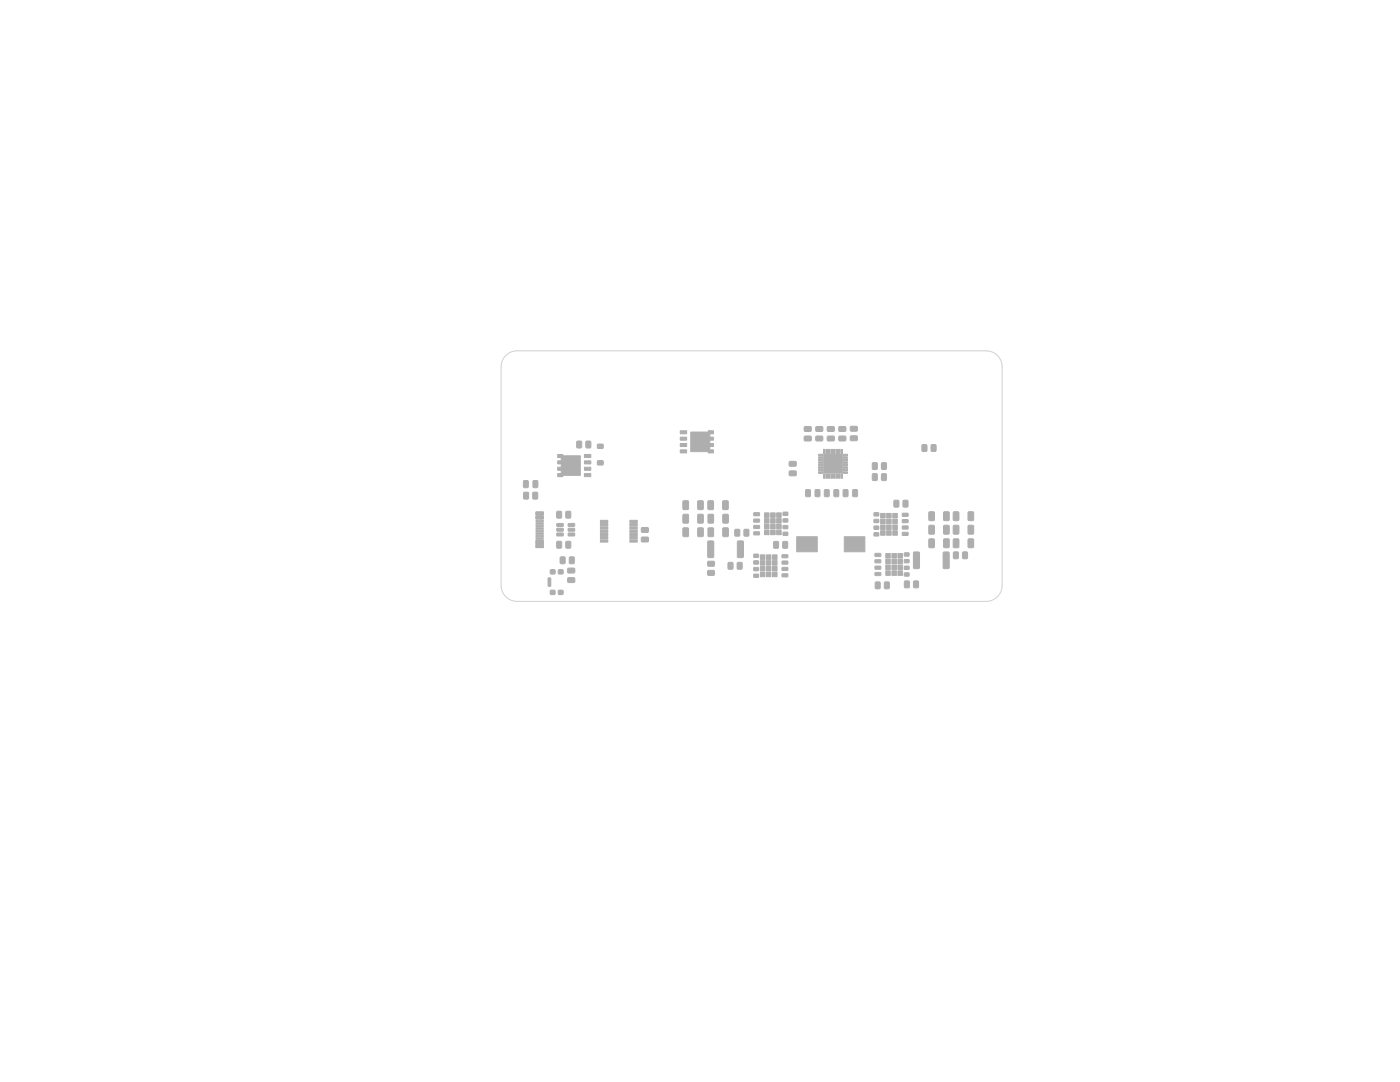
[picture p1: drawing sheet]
<svg xmlns="http://www.w3.org/2000/svg" width="279mm" height="216mm" viewBox="0 0 279 216" stroke-linecap="round" stroke-linejoin="round" font-family="sans-serif">
<g fill="#bbaaa4" stroke="#bbaaa4" stroke-width=".2">
<path d="M164.4 90.7h3.7v3.7h-3.7z"/>
<path d="M167.9 94.6h.3v.8h-.3z"/>
<path d="M167.3 94.6h.3v.8h-.3z"/>
<path d="M166.9 94.6h.3v.8h-.3z"/>
<path d="M166.3 94.6h.3v.8h-.3z"/>
<path d="M165.9 94.6h.3v.8h-.3z"/>
<path d="M165.3 94.6h.3v.8h-.3z"/>
<path d="M164.9 94.6h.3v.8h-.3z"/>
<path d="M164.3 94.6h.3v.8h-.3z"/>
<path d="M163.4 94.1h.8v.3h-.8z"/>
<path d="M163.4 93.7h.8v.3h-.8z"/>
<path d="M163.4 93.1h.8v.3h-.8z"/>
<path d="M163.4 92.7h.8v.3h-.8z"/>
<path d="M163.4 92.1h.8v.3h-.8z"/>
<path d="M163.4 91.7h.8v.3h-.8z"/>
<path d="M163.4 91.1h.8v.3h-.8z"/>
<path d="M163.4 90.7h.8v.3h-.8z"/>
<path d="M164.3 89.7h.3v.8h-.3z"/>
<path d="M164.9 89.7h.3v.8h-.3z"/>
<path d="M165.3 89.7h.3v.8h-.3z"/>
<path d="M165.9 89.7h.3v.8h-.3z"/>
<path d="M166.3 89.7h.3v.8h-.3z"/>
<path d="M166.9 89.7h.3v.8h-.3z"/>
<path d="M167.3 89.7h.3v.8h-.3z"/>
<path d="M167.9 89.7h.3v.8h-.3z"/>
<path d="M168.3 90.7h.8v.3h-.8z"/>
<path d="M168.3 91.1h.8v.3h-.8z"/>
<path d="M168.3 91.7h.8v.3h-.8z"/>
<path d="M168.3 92.1h.8v.3h-.8z"/>
<path d="M168.3 92.7h.8v.3h-.8z"/>
<path d="M168.3 93.1h.8v.3h-.8z"/>
<path d="M168.3 93.7h.8v.3h-.8z"/>
<path d="M168.3 94.1h.8v.3h-.8z"/>
<path d="M160.5 85.2l1.3-.1 .1 .3v.5l-.2 .2h-1.1l-.1-.3z"/>
<path d="M160.5 87.1l1.3-.1 .1 .3v.5l-.2 .2h-1.1l-.1-.3z"/>
<path d="M167.4 85.2l1.3-.1 .1 .3v.5l-.2 .2h-1.1l-.1-.3z"/>
<path d="M167.4 87.1l1.3-.1 .1 .3v.5l-.2 .2h-1.1l-.1-.3z"/>
<path d="M185.4 102.2l.9-.1 .2 .2v1.4l-.2 .2h-.7l-.2-.2z"/>
<path d="M188.4 102.2l.8-.1 .2 .2v1.4l-.1 .2h-.7l-.3-.2z"/>
<path d="M145.3 112.3l.7-.1 .3 .2v1l-.2 .2h-.6l-.2-.2z"/>
<path d="M147.2 112.3l.7-.1 .2 .2v1l-.1 .2h-.7l-.2-.2z"/>
<path d="M162.8 85.2l1.3-.1 .1 .3v.5l-.2 .2h-1.1l-.1-.3z"/>
<path d="M162.8 87.1l1.3-.1 .1 .3v.5l-.2 .2h-1.1l-.1-.3z"/>
<path d="M144.3 100l.8-.1 .2 .2v1.3l-.1 .3h-.7l-.3-.2z"/>
<path d="M141.3 100l.9-.1 .2 .2v1.3l-.2 .3h-.7l-.2-.2z"/>
<path d="M111.3 90.7h.7v.6h-.7z"/>
<path d="M111.3 92h.7v.6h-.7z"/>
<path d="M111.3 93.2h.7v.6h-.7z"/>
<path d="M111.3 94.5h.7v.6h-.7z"/>
<path d="M112 90.7h.3v.2h-.3z"/>
<path d="M112 94.9h.3v.2h-.3z"/>
<path d="M112 90.9h3.8v4h-3.8z"/>
<path d="M116.6 90.7h1.3v.6h-1.3z"/>
<path d="M116.6 92h1.3v.6h-1.3z"/>
<path d="M116.6 93.2h1.3v.6h-1.3z"/>
<path d="M116.6 94.5h1.3v.6h-1.3z"/>
<path d="M182.4 116l.7-.1 .2 .2v1l-.1 .2h-.6l-.3-.2z"/>
<path d="M180.5 116l.8-.1 .2 .2v1l-.2 .2h-.6l-.2-.2z"/>
<path d="M119.3 88.7h1v.7h-1z"/>
<path d="M119.3 92h1v.7h-1z"/>
<path d="M146.7 105.7l.7-.1 .2 .2v1l-.1 .2h-.6l-.3-.2z"/>
<path d="M148.5 105.7l.7-.1 .3 .2v1l-.2 .2h-.6l-.2-.2z"/>
<path d="M193.2 102.2l.9-.1 .2 .2v1.4l-.1 .2h-.8l-.2-.2z"/>
<path d="M190.3 102.2l.8-.1 .3 .2v1.4l-.2 .2h-.7l-.3-.2z"/>
<path d="M165.1 85.2l1.3-.1 .1 .3v.5l-.2 .2h-1.1l-.1-.3z"/>
<path d="M165.1 87.1l1.3-.1 .1 .3v.5l-.2 .2h-1.1l-.1-.3z"/>
<path d="M154.4 108.1l.7-.1 .3 .2v1l-.2 .2h-.6l-.2-.1z"/>
<path d="M156.3 108.1l.7-.1 .2 .2v1l-.1 .2h-.7l-.2-.1z"/>
<path d="M193.2 107.6l.9-.1 .2 .2v1.4l-.1 .2h-.8l-.2-.2z"/>
<path d="M190.3 107.6l.8-.1 .3 .2v1.4l-.2 .2h-.7l-.3-.2z"/>
<path d="M119.8 107.7h1.5v.5h-1.5z"/>
<path d="M119.8 107.1h1.5v.4h-1.5z"/>
<path d="M119.8 106.4h1.5v.5h-1.5z"/>
<path d="M119.8 105.8h1.5v.4h-1.5z"/>
<path d="M119.8 105.1h1.5v.5h-1.5z"/>
<path d="M119.8 104.5h1.5v.4h-1.5z"/>
<path d="M119.8 103.8h1.5v.5h-1.5z"/>
<path d="M125.7 103.8h1.5v.5h-1.5z"/>
<path d="M125.7 104.5h1.5v.4h-1.5z"/>
<path d="M125.7 105.1h1.5v.5h-1.5z"/>
<path d="M125.7 105.8h1.5v.4h-1.5z"/>
<path d="M125.7 106.4h1.5v.5h-1.5z"/>
<path d="M125.7 107.1h1.5v.4h-1.5z"/>
<path d="M125.7 107.7h1.5v.5h-1.5z"/>
<path d="M176 92.4l.7-.1 .2 .2v.9l-.1 .3h-.6l-.3-.2z"/>
<path d="M174.1 92.4l.8-.1 .2 .2v.9l-.2 .3h-.6l-.2-.2z"/>
<path d="M128 105.3h1.3l.1 .2v.6l-.2 .1h-1.1l-.1-.2z"/>
<path d="M128 107.2h1.3l.1 .2v.6l-.2 .1h-1.1l-.1-.2z"/>
<path d="M113 108.1l.7-.1 .2 .2v.9l-.1 .3h-.7l-.2-.2z"/>
<path d="M111.1 108.1l.7-.1 .3 .2v.9l-.2 .3h-.6l-.2-.2z"/>
<path d="M168.5 107.1h4.1v3h-4.1z"/>
<path d="M159 107.1h4.1v3h-4.1z"/>
<path d="M185.4 107.6l.9-.1 .2 .2v1.4l-.2 .2h-.7l-.2-.2z"/>
<path d="M188.4 107.6l.8-.1 .2 .2v1.4l-.1 .2h-.7l-.3-.2z"/>
<path d="M185.9 88.8l.7-.1 .2 .2v.9l-.1 .3h-.7l-.2-.2z"/>
<path d="M184 88.8l.7-.1 .3 .2v.9l-.2 .3h-.6l-.2-.2z"/>
<path d="M111.8 111.2l.7-.1 .3 .2v.9l-.2 .3h-.6l-.2-.2z"/>
<path d="M113.7 111.2l.7-.1 .2 .2v.9l-.1 .3h-.7l-.2-.2z"/>
<path d="M193.2 104.9l.9-.1 .2 .2v1.4l-.1 .2h-.8l-.2-.2z"/>
<path d="M190.3 104.9l.8-.1 .3 .2v1.4l-.2 .2h-.7l-.3-.2z"/>
<path d="M141.7 89.8h.7v.6h-.7z"/>
<path d="M141.7 88.5h.7v.6h-.7z"/>
<path d="M141.7 87.2h.7v.6h-.7z"/>
<path d="M141.7 86h.7v.6h-.7z"/>
<path d="M141.4 90.1h.3v.3h-.3z"/>
<path d="M141.4 86h.3v.2h-.3z"/>
<path d="M137.9 86.2h3.8v3.9h-3.8z"/>
<path d="M135.8 89.8h1.2v.6h-1.2z"/>
<path d="M135.8 88.5h1.2v.6h-1.2z"/>
<path d="M135.8 87.2h1.2v.6h-1.2z"/>
<path d="M135.8 86h1.2v.6h-1.2z"/>
<path d="M104.5 98.3l.7-.1 .3 .2v1l-.2 .2h-.6l-.2-.2z"/>
<path d="M106.4 98.3l.7-.1 .2 .2v1l-.1 .2h-.7l-.2-.2z"/>
<path d="M150.5 110.6h.8l.1 .5-.9 .1z"/>
<path d="M150.5 111.9h.8l.1 .6-.9 .1z"/>
<path d="M150.5 113.3l.8-.1 .1 .6-.9 .1z"/>
<path d="M150.5 114.6h.8l.1 .5-.9 .1z"/>
<path d="M156.1 110.7h1l.1 .5-1 .1z"/>
<path d="M156.1 112l1-.1 .1 .6-1 .1z"/>
<path d="M156.1 113.3l1-.1 .1 .6h-1z"/>
<path d="M156.1 114.5h1l.1 .5-1 .1z"/>
<path d="M151.8 110.7h.8v.9h-.8z"/>
<path d="M151.8 111.9h.8v.9h-.8z"/>
<path d="M151.8 113h.8v.9h-.8z"/>
<path d="M151.8 114.2h.8v.9h-.8z"/>
<path d="M152.9 110.7h1v.9h-1z"/>
<path d="M152.9 111.9h1v.9h-1z"/>
<path d="M152.9 113h1v.9h-1z"/>
<path d="M152.9 114.2h1v.9h-1z"/>
<path d="M154.2 110.7h.9v.9h-.9z"/>
<path d="M154.2 111.9h.9v.9h-.9z"/>
<path d="M154.2 113h.9v.9h-.9z"/>
<path d="M154.2 114.2h.9v.9h-.9z"/>
<path d="M111.1 106.4h1.2l.1 .5h-1.2z"/>
<path d="M111.1 105.4h1.2l.1 .5-1.2 .1z"/>
<path d="M111.1 104.5h1.2l.1 .5h-1.2z"/>
<path d="M113.4 104.5h1.2l.1 .5h-1.2z"/>
<path d="M113.4 105.4h1.2l.1 .5-1.2 .1z"/>
<path d="M113.4 106.4h1.2l.1 .5h-1.2z"/>
<path d="M113.3 113.4h1.3l.1 .2v.6l-.2 .2-1.1-.1-.1-.2z"/>
<path d="M113.3 115.3h1.3l.1 .2v.6l-.2 .1h-1.1l-.1-.2z"/>
<path d="M136.3 105.4l.9-.1 .2 .2v1.3l-.1 .3h-.8l-.2-.2z"/>
<path d="M139.3 105.4l.8-.1 .3 .2v1.3l-.2 .3h-.7l-.3-.2z"/>
<path d="M144.3 105.4l.8-.1 .3 .2v1.3l-.2 .3h-.7l-.3-.2z"/>
<path d="M141.3 105.4l.9-.1 .2 .2v1.3l-.1 .3h-.8l-.2-.2z"/>
<path d="M109.4 115.3l.5 .1-.1 1.6-.4-.1z"/>
<path d="M109.9 117.8h.8v.8h-.8z"/>
<path d="M111.5 117.8h.8v.8h-.8z"/>
<path d="M111.5 113.7h.8v.8h-.8z"/>
<path d="M109.9 113.7h.8v.8h-.8z"/>
<path d="M136.3 102.7l.9-.1 .2 .2v1.3l-.1 .3h-.8l-.2-.2z"/>
<path d="M139.3 102.7l.8-.1 .3 .2v1.3l-.2 .3h-.7l-.3-.2z"/>
<path d="M104.5 95.9h.7l.2 .1v1.1l-.1 .2h-.6l-.2-.1z"/>
<path d="M106.4 95.9h.7l.2 .1 .1 1.1-.2 .2h-.6l-.2-.1z"/>
<path d="M188.3 110.2l.9-.1 .2 .2v2.9l-.1 .3h-.8l-.3-.2z"/>
<path d="M182.4 110.2l.9-.1 .2 .2v2.9l-.1 .3h-.9l-.2-.2z"/>
<path d="M174.5 102.3h.8l.1 .6-.9 .1z"/>
<path d="M174.5 103.7l.8-.1 .1 .6-.9 .1z"/>
<path d="M174.5 105h.8l.1 .5-.9 .1z"/>
<path d="M174.5 106.3h.8l.1 .6-.9 .1z"/>
<path d="M180.1 102.4h1l.1 .5-1 .1z"/>
<path d="M180.1 103.7h1l.1 .5-1 .1z"/>
<path d="M180.1 105l1-.1 .1 .6-1 .1z"/>
<path d="M180.1 106.3l1-.1 .1 .6h-1z"/>
<path d="M175.7 102.4h.9v1h-.9z"/>
<path d="M175.7 103.6h.9v.9h-.9z"/>
<path d="M175.7 104.8h.9v.9h-.9z"/>
<path d="M175.7 105.9h.9v.9h-.9z"/>
<path d="M177 102.4h.9v1h-.9z"/>
<path d="M177 103.6h.9v.9h-.9z"/>
<path d="M177 104.8h.9v.9h-.9z"/>
<path d="M177 105.9h.9v.9h-.9z"/>
<path d="M178.2 102.4h.9v1h-.9z"/>
<path d="M178.2 103.6h.9v.9h-.9z"/>
<path d="M178.2 104.8h.9v.9h-.9z"/>
<path d="M178.2 105.9h.9v.9h-.9z"/>
<path d="M164.6 97.7h.7l.2 .1v1.1l-.2 .2h-.6l-.2-.1z"/>
<path d="M166.5 97.7h.7l.2 .1v1.1l-.2 .2h-.6l-.2-.1z"/>
<path d="M144.3 102.7l.8-.1 .3 .2v1.3l-.2 .3h-.7l-.3-.2z"/>
<path d="M141.3 102.7l.9-.1 .2 .2v1.3l-.1 .3h-.8l-.2-.2z"/>
<path d="M117 88.1l.7-.1 .2 .2v.9l-.1 .3h-.7l-.2-.2z"/>
<path d="M115.1 88.1l.7-.1 .3 .2v.9l-.2 .3h-.6l-.2-.2z"/>
<path d="M141.3 113.9l1.1-.1 .2 .3v.6l-.3 .1h-.9l-.2-.2z"/>
<path d="M141.3 112h1.1l.2 .2v.6l-.3 .2h-.9l-.2-.2z"/>
<path d="M113 102.1l.7-.1 .2 .2v.9l-.1 .3h-.7l-.2-.2z"/>
<path d="M111.1 102.1l.7-.1 .3 .2v.9l-.2 .3h-.6l-.2-.2z"/>
<path d="M170.2 97.7h.7l.2 .1 .1 1.1-.2 .2h-.6l-.2-.1z"/>
<path d="M168.3 97.7h.7l.2 .1 .1 1.1-.2 .2h-.6l-.2-.1z"/>
<path d="M178.4 99.9l.8-.1 .2 .2v1l-.2 .2h-.6l-.2-.2z"/>
<path d="M180.3 99.9l.7-.1 .2 .2v1l-.1 .2h-.7l-.2-.2z"/>
<path d="M169.7 85.1h1.3l.1 .2v.6l-.2 .2-1.1-.1-.1-.2z"/>
<path d="M169.7 87h1.3l.1 .2v.6l-.2 .2-1.1-.1-.1-.2z"/>
<path d="M185.4 104.9l.9-.1 .2 .2v1.4l-.2 .2h-.7l-.2-.2z"/>
<path d="M188.4 104.9l.8-.1 .2 .2v1.4l-.1 .2h-.7l-.3-.2z"/>
<path d="M147.2 108l.9-.1 .3 .2v2.9l-.2 .3h-.8l-.2-.2z"/>
<path d="M141.3 108l.9-.1 .2 .2 .1 2.9-.2 .3h-.8l-.3-.2z"/>
<path d="M160.8 97.7h.7l.2 .1v1.1l-.1 .2h-.6l-.2-.1z"/>
<path d="M162.7 97.7h.7l.2 .1v1.1l-.1 .2h-.6l-.2-.1z"/>
<path d="M136.3 100l.9-.1 .2 .2v1.3l-.1 .3h-.8l-.2-.2z"/>
<path d="M139.3 100l.8-.1 .3 .2v1.3l-.2 .3h-.7l-.3-.2z"/>
<path d="M180.5 114.3h.8l.1 .6-.8 .1z"/>
<path d="M180.5 113h.8l.1 .5-.8 .1z"/>
<path d="M180.5 111.7l.8-.1 .1 .6-.8 .1z"/>
<path d="M180.5 110.3h.8l.1 .6-.8 .1z"/>
<path d="M174.6 114.3l1.1-.1 .1 .6-1.1 .1z"/>
<path d="M174.6 113h1.1l.1 .5-1.1 .1z"/>
<path d="M174.6 111.7h1.1l.1 .5-1.1 .1z"/>
<path d="M174.6 110.5l1.1-.1 .1 .6h-1.1z"/>
<path d="M179.2 113.9h.9v.9h-.9z"/>
<path d="M179.2 112.8h.9v.9h-.9z"/>
<path d="M179.2 111.6h.9v.9h-.9z"/>
<path d="M179.2 110.5h.9v.9h-.9z"/>
<path d="M178 113.9h.9v.9h-.9z"/>
<path d="M178 112.8h.9v.9h-.9z"/>
<path d="M178 111.6h.9v.9h-.9z"/>
<path d="M178 110.5h.9v.9h-.9z"/>
<path d="M176.8 113.9h.9v.9h-.9z"/>
<path d="M176.8 112.8h.9v.9h-.9z"/>
<path d="M176.8 111.6h.9v.9h-.9z"/>
<path d="M176.8 110.5h.9v.9h-.9z"/>
<path d="M107 102.2h1.4v.6h-1.4z"/>
<path d="M107 103h1.4v.6h-1.4z"/>
<path d="M107 103.8h1.4v.3h-1.4z"/>
<path d="M107 104.8h1.4v.3h-1.4z"/>
<path d="M107 106.3h1.4v.3h-1.4z"/>
<path d="M107 107.3h1.4v.3h-1.4z"/>
<path d="M107 107.9h1.4v.6h-1.4z"/>
<path d="M107 108.7h1.4v.6h-1.4z"/>
<path d="M107 106.8h1.4v.3h-1.4z"/>
<path d="M107 105.8h1.4v.3h-1.4z"/>
<path d="M107 105.3h1.4v.3h-1.4z"/>
<path d="M107 104.3h1.4v.3h-1.4z"/>
<path d="M156.3 106.2h.8l.1 .6h-.8z"/>
<path d="M156.3 104.9l.8-.1 .1 .6-.8 .1z"/>
<path d="M156.3 103.6l.8-.1 .1 .6-.8 .1z"/>
<path d="M156.3 102.2h.8l.1 .6-.8 .1z"/>
<path d="M150.4 106.1h1.1l.1 .5-1.1 .1z"/>
<path d="M150.4 104.9l1.1-.1 .1 .6-1.1 .1z"/>
<path d="M150.4 103.6h1.1l.1 .5-1.1 .1z"/>
<path d="M150.4 102.3h1.1l.1 .5-1.1 .1z"/>
<path d="M155 105.8h.9v.9h-.9z"/>
<path d="M155 104.6h.9v.9h-.9z"/>
<path d="M155 103.5h.9v.9h-.9z"/>
<path d="M155 102.3h.9v.9h-.9z"/>
<path d="M153.8 105.8h.9v.9h-.9z"/>
<path d="M153.8 104.6h.9v.9h-.9z"/>
<path d="M153.8 103.5h.9v.9h-.9z"/>
<path d="M153.8 102.3h.9v.9h-.9z"/>
<path d="M152.6 105.8h.9v.9h-.9z"/>
<path d="M152.6 104.6h.9v.9h-.9z"/>
<path d="M152.6 103.5h.9v.9h-.9z"/>
<path d="M152.6 102.3h.9v.9h-.9z"/>
<path d="M174.1 94.6l.8-.1 .2 .2v1l-.2 .2h-.6l-.2-.2z"/>
<path d="M176 94.6l.7-.1 .2 .2v1l-.1 .2h-.6l-.3-.2z"/>
<path d="M176.5 116.2l.8-.1 .2 .2v.9l-.2 .3h-.6l-.2-.2z"/>
<path d="M174.7 116.2l.7-.1 .3 .2v.9l-.2 .3h-.6l-.2-.2z"/>
<path d="M192.1 110.2l.8-.1 .2 .2v.9l-.2 .3h-.6l-.2-.2z"/>
<path d="M190.3 110.2l.7-.1 .3 .2v.9l-.2 .3h-.6l-.2-.2z"/>
<path d="M157.5 94h1.3l.1 .2v.6l-.2 .2-1.1-.1-.1-.2z"/>
<path d="M157.5 92.1h1.3l.1 .2v.6l-.2 .2-1.1-.1-.1-.2z"/>
</g>
<path d="M100.9 70.9a3.2 3.2 0 0 1 2.3-.9h93.6a3.2 3.2 0 0 1 3.2 3.2v43.6a3.2 3.2 0 0 1-3.2 3.2h-93.6a3.2 3.2 0 0 1-3.2-3.2v-43.6a3.2 3.2 0 0 1 .9-2.3z" fill="none" stroke="#d0d2cd" stroke-width=".2"/>
</svg>
